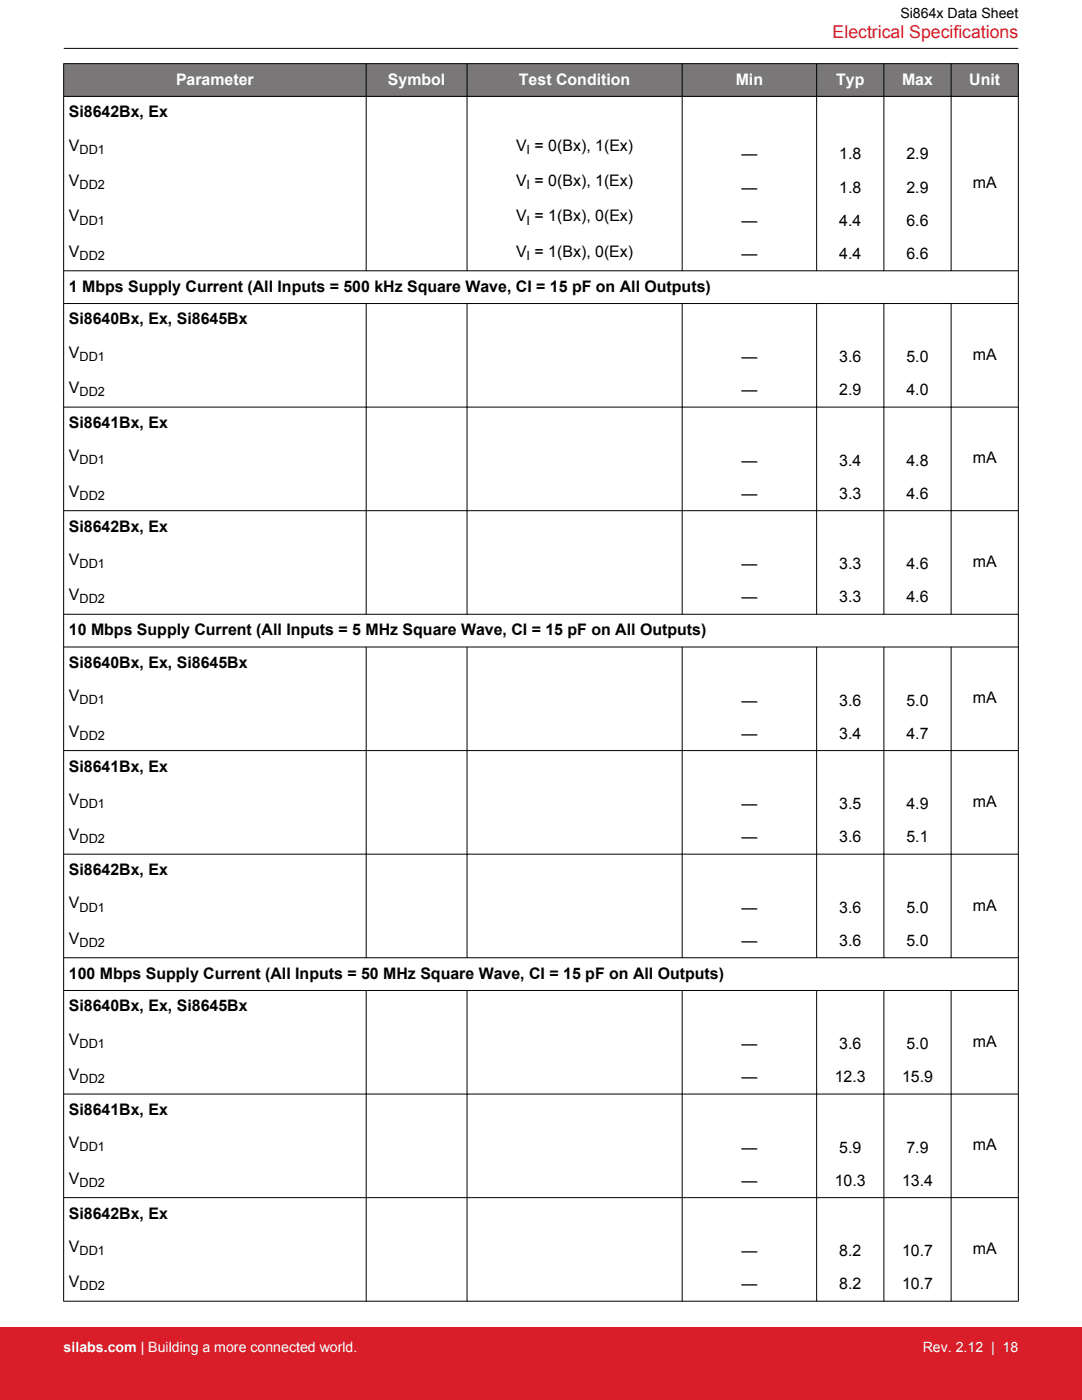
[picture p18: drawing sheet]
<svg xmlns="http://www.w3.org/2000/svg" width="216mm" height="279mm" viewBox="0 0 216 279" stroke-linecap="round" stroke-linejoin="round" font-family="sans-serif">
<defs><g id="words">
<text font-size="3.5" fill="#d91e2a" x="166.1" y="7.5">Electrical Specifications</text>
<g font-size="3.2" fill="#fff">
<text x="35.1" y="16.9">Parameter</text>
<text x="77.4" y="16.9">Symbol</text>
<text x="103.5" y="16.9">Test Condition</text>
<text x="146.8" y="16.9">Min</text>
<text x="166.8" y="16.9">Typ</text>
<text x="180" y="16.9">Max</text>
<text x="193.4" y="16.9">Unit</text>
</g>
<g font-size="3.2">
<text x="13.7" y="23.4">Si8642Bx, Ex</text>
<text x="13.7" y="30">V</text>
<text x="103" y="30">V = 0(Bx), 1(Ex)</text>
<text x="148" y="31.8">—</text>
<text x="167.5" y="31.8">1.8</text>
<text x="180.9" y="31.8">2.9</text>
<text x="13.7" y="37.1">V</text>
<text x="103" y="37.1">V = 0(Bx), 1(Ex)</text>
<text x="148" y="38.4">—</text>
<text x="167.5" y="38.4">1.8</text>
<text x="180.9" y="38.4">2.9</text>
<text x="194.1" y="37.6">mA</text>
<text x="13.7" y="44.2">V</text>
<text x="103" y="44.2">V = 1(Bx), 0(Ex)</text>
<text x="148" y="45.1">—</text>
<text x="167.5" y="45.1">4.4</text>
<text x="180.9" y="45.1">6.6</text>
<text x="13.7" y="51.3">V</text>
<text x="103" y="51.3">V = 1(Bx), 0(Ex)</text>
<text x="148" y="51.7">—</text>
<text x="167.5" y="51.7">4.4</text>
<text x="180.9" y="51.7">6.6</text>
<text x="13.7" y="58.2">1 Mbps Supply Current (All Inputs = 500 kHz Square Wave, CI = 15 pF on All Outputs)</text>
<text x="13.7" y="64.8">Si8640Bx, Ex, Si8645Bx</text>
<text x="13.7" y="71.4">V</text>
<text x="194.1" y="71.8">mA</text>
<text x="148" y="72.3">—</text>
<text x="167.5" y="72.3">3.6</text>
<text x="180.9" y="72.3">5.0</text>
<text x="13.7" y="78.5">V</text>
<text x="148" y="78.9">—</text>
<text x="167.5" y="78.9">2.9</text>
<text x="180.9" y="78.9">4.0</text>
<text x="13.7" y="85.4">Si8641Bx, Ex</text>
<text x="13.7" y="92.1">V</text>
<text x="148" y="92.9">—</text>
<text x="167.5" y="92.9">3.4</text>
<text x="180.9" y="92.9">4.8</text>
<text x="194.1" y="92.5">mA</text>
<text x="13.7" y="99.1">V</text>
<text x="148" y="99.6">—</text>
<text x="167.5" y="99.6">3.3</text>
<text x="180.9" y="99.6">4.6</text>
<text x="13.7" y="106.1">Si8642Bx, Ex</text>
<text x="13.7" y="112.7">V</text>
<text x="148" y="113.6">—</text>
<text x="167.5" y="113.6">3.3</text>
<text x="180.9" y="113.6">4.6</text>
<text x="194.1" y="113.2">mA</text>
<text x="13.7" y="119.8">V</text>
<text x="148" y="120.2">—</text>
<text x="167.5" y="120.2">3.3</text>
<text x="180.9" y="120.2">4.6</text>
<text x="13.7" y="126.8">10 Mbps Supply Current (All Inputs = 5 MHz Square Wave, CI = 15 pF on All Outputs)</text>
<text x="13.7" y="133.3">Si8640Bx, Ex, Si8645Bx</text>
<text x="13.7" y="139.9">V</text>
<text x="148" y="140.8">—</text>
<text x="167.5" y="140.8">3.6</text>
<text x="180.9" y="140.8">5.0</text>
<text x="194.1" y="140.4">mA</text>
<text x="13.7" y="147">V</text>
<text x="148" y="147.4">—</text>
<text x="167.5" y="147.4">3.4</text>
<text x="180.9" y="147.4">4.7</text>
<text x="13.7" y="154">Si8641Bx, Ex</text>
<text x="13.7" y="160.6">V</text>
<text x="148" y="161.5">—</text>
<text x="167.5" y="161.5">3.5</text>
<text x="180.9" y="161.5">4.9</text>
<text x="194.1" y="161">mA</text>
<text x="13.7" y="167.7">V</text>
<text x="148" y="168.1">—</text>
<text x="167.5" y="168.1">3.6</text>
<text x="180.9" y="168.1">5.1</text>
<text x="13.7" y="174.6">Si8642Bx, Ex</text>
<text x="13.7" y="181.3">V</text>
<text x="148" y="182.2">—</text>
<text x="167.5" y="182.2">3.6</text>
<text x="180.9" y="182.2">5.0</text>
<text x="194.1" y="181.7">mA</text>
<text x="13.7" y="188.4">V</text>
<text x="148" y="188.8">—</text>
<text x="167.5" y="188.8">3.6</text>
<text x="180.9" y="188.8">5.0</text>
<text x="13.7" y="195.3">100 Mbps Supply Current (All Inputs = 50 MHz Square Wave, CI = 15 pF on All Outputs)</text>
<text x="13.7" y="201.9">Si8640Bx, Ex, Si8645Bx</text>
<text x="13.7" y="208.5">V</text>
<text x="148" y="209.4">—</text>
<text x="167.5" y="209.4">3.6</text>
<text x="180.9" y="209.4">5.0</text>
<text x="194.1" y="208.9">mA</text>
<text x="13.7" y="215.6">V</text>
<text x="148" y="216">—</text>
<text x="166.6" y="216">12.3</text>
<text x="180" y="216">15.9</text>
<text x="13.7" y="222.5">Si8641Bx, Ex</text>
<text x="13.7" y="229.2">V</text>
<text x="148" y="230">—</text>
<text x="167.5" y="230">5.9</text>
<text x="180.9" y="230">7.9</text>
<text x="194.1" y="229.6">mA</text>
<text x="13.7" y="236.2">V</text>
<text x="148" y="236.7">—</text>
<text x="166.6" y="236.7">10.3</text>
<text x="180" y="236.7">13.4</text>
<text x="13.7" y="243.2">Si8642Bx, Ex</text>
<text x="13.7" y="249.8">V</text>
<text x="148" y="250.7">—</text>
<text x="167.5" y="250.7">8.2</text>
<text x="180" y="250.7">10.7</text>
<text x="194.1" y="250.3">mA</text>
<text x="13.7" y="256.9">V</text>
<text x="148" y="257.3">—</text>
<text x="167.5" y="257.3">8.2</text>
<text x="180" y="257.3">10.7</text>
</g>
<text font-size="2.8" x="179.7" y="3.5">Si864x Data Sheet</text>
<g font-size="2.8" fill="#fff">
<text x="12.7" y="269.9">silabs.com | Building a more connected world.</text>
<text x="184.1" y="269.9">Rev. 2.12 | 18</text>
</g>
<g font-size="2.5">
<text x="15.9" y="30.7">DD1</text>
<text x="105.1" y="30.7">I</text>
<text x="15.9" y="37.8">DD2</text>
<text x="105.1" y="37.8">I</text>
<text x="15.9" y="44.8">DD1</text>
<text x="105.1" y="44.8">I</text>
<text x="15.9" y="51.9">DD2</text>
<text x="105.1" y="51.9">I</text>
<text x="15.9" y="72">DD1</text>
<text x="15.9" y="79.1">DD2</text>
<text x="15.9" y="92.7">DD1</text>
<text x="15.9" y="99.8">DD2</text>
<text x="15.9" y="113.4">DD1</text>
<text x="15.9" y="120.4">DD2</text>
<text x="15.9" y="140.6">DD1</text>
<text x="15.9" y="147.6">DD2</text>
<text x="15.9" y="161.2">DD1</text>
<text x="15.9" y="168.3">DD2</text>
<text x="15.9" y="181.9">DD1</text>
<text x="15.9" y="189">DD2</text>
<text x="15.9" y="209.1">DD1</text>
<text x="15.9" y="216.2">DD2</text>
<text x="15.9" y="229.8">DD1</text>
<text x="15.9" y="236.9">DD2</text>
<text x="15.9" y="250.5">DD1</text>
<text x="15.9" y="257.5">DD2</text>
</g>
</g></defs>
<g fill="#797777">
<path d="M12.7 12.7h190.5v6.5h-190.5z" fill-rule="evenodd"/>
<path d="M12.7 12.7h190.5v6.5h-190.5z" fill-rule="evenodd"/>
</g>
<g fill="none" stroke="#000" stroke-width=".2">
<path d="M12.7 19.2h190.5M12.7 12.7h190.5M12.7 12.7v247M12.7 9.7h190.5M73.1 12.7v41.4M93.2 12.7v41.4M136.1 12.7v41.4M163 12.7v41.4M176.4 12.7v41.4M189.8 12.7v41.4M203.2 12.7v247M12.7 54h190.5"/>
<path d="M12.7 60.6h190.5M73.1 60.5v62.1M93.2 60.5v62.1M136.1 60.5v62.1M163 60.5v62.1M176.4 60.5v62.1M189.8 60.5v62.1M12.7 81.2h190.5M12.7 101.9h190.5M12.7 122.6h190.5M12.7 129.1h190.5M73.1 129.1v62.1"/>
<path d="M93.2 129.1v62.1M136.1 129.1v62.1M163 129.1v62.1M176.4 129.1v62.1M189.8 129.1v62.1M12.7 149.8h190.5M12.7 170.5h190.5M12.7 191.1h190.5M12.7 197.7h190.5M73.1 197.6v62.1M93.2 197.6v62.1M136.1 197.6v62.1"/>
<path d="M163 197.6v62.1M176.4 197.6v62.1M189.8 197.6v62.1M12.7 218.3h190.5M12.7 239h190.5M12.7 259.7h190.5"/>
</g>
<path d="M0 264.9h215.9v14.5h-215.9z" fill="#d91e2a"/>
<use href="#words"/>
</svg>
